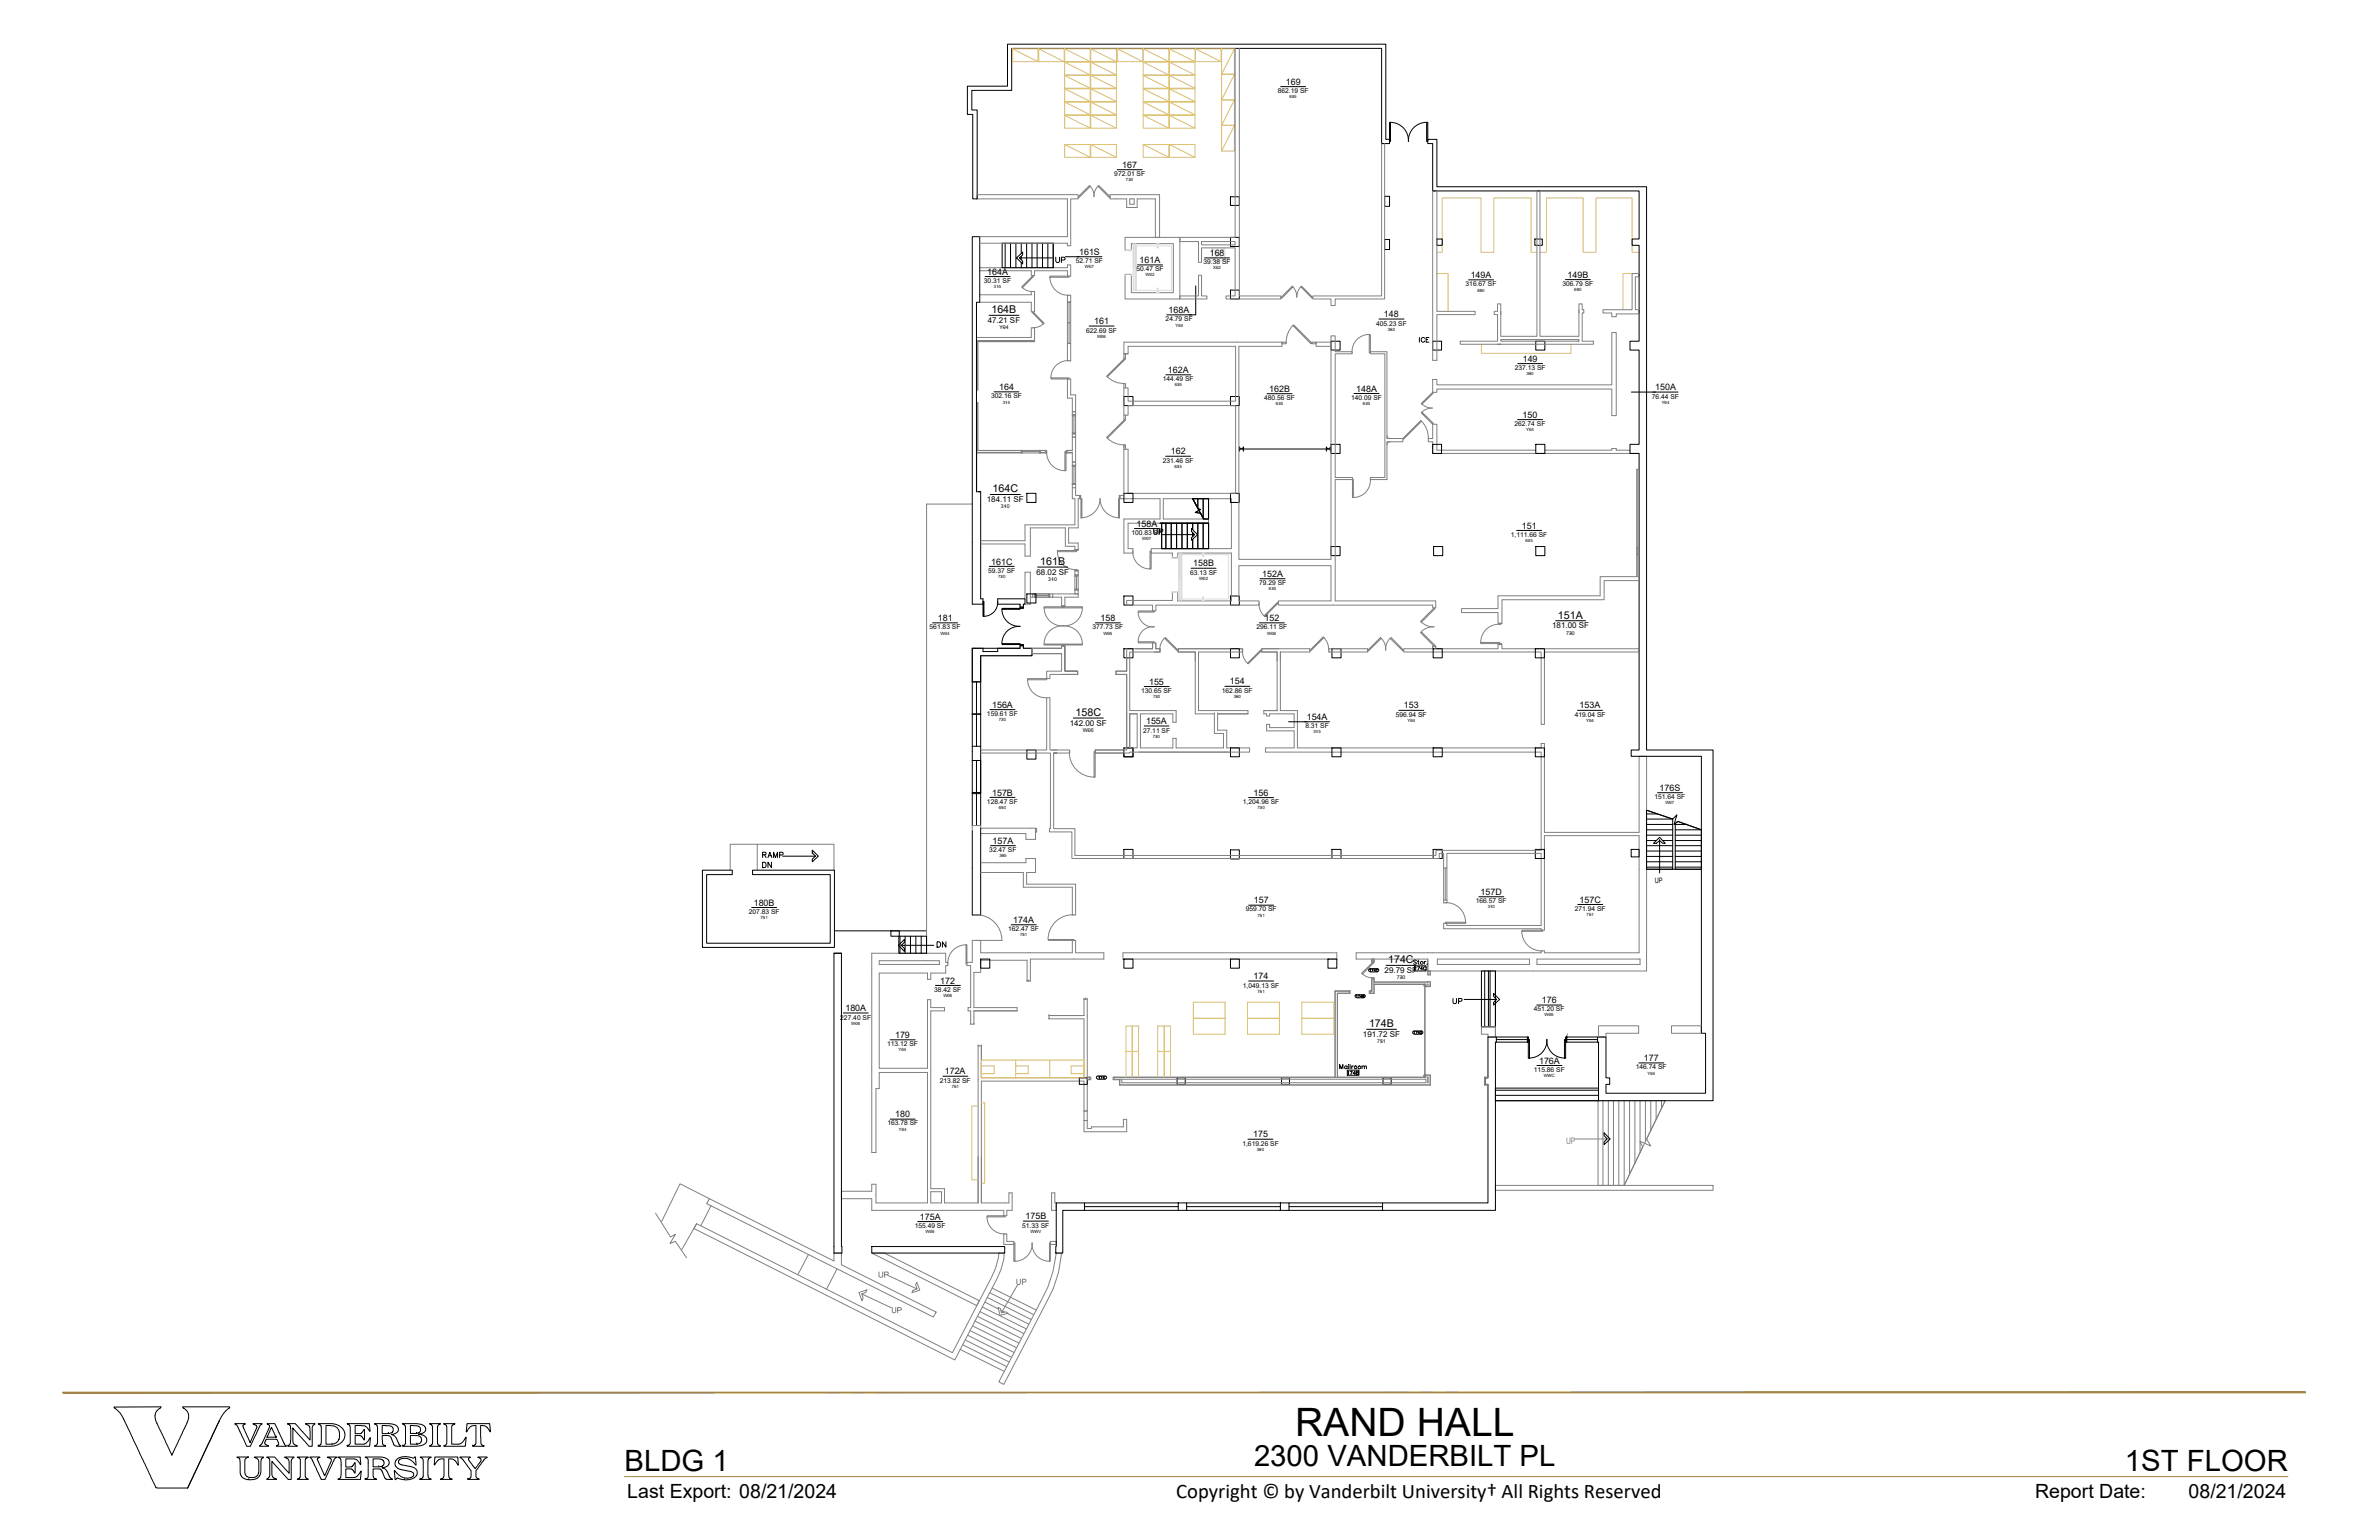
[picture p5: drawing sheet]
<svg xmlns="http://www.w3.org/2000/svg" width="432mm" height="279mm" viewBox="0 0 432 279" stroke-linecap="round" stroke-linejoin="round" font-family="sans-serif">
<defs><g id="words">
<text font-size="7.1" x="235.1" y="260.4">RAND HALL</text>
<g font-size="5.3">
<text x="113.4" y="267">BLDG 1</text>
<text x="227.6" y="266">2300 VANDERBILT PL</text>
<text x="385.7" y="266.9">1ST FLOOR</text>
</g>
<g font-size="4" fill="#808080">
<text x="190.9" y="49">UP</text>
<text x="161.2" y="239.5">UP</text>
<text x="183.8" y="234.2">UP</text>
</g>
<g font-size="4">
<text x="137.6" y="158.8">DN</text>
<text x="169.3" y="173.2">DN</text>
<text x="262.8" y="183.4">UP</text>
</g>
<text font-size="3.8" x="213.5" y="271.7">Copyright © by Vanderbilt University† All Rights Reserved</text>
<g font-size="3.5">
<text x="256.8" y="63.1">ICE</text>
<text x="208.5" y="98.1">UP</text>
<text x="113.9" y="271.8">Last Export: 08/21/2024</text>
<text x="369.4" y="271.8">Report Date:</text>
<text x="397.2" y="271.8">08/21/2024</text>
</g>
<text font-size="3.5" fill="#808080" x="158.8" y="232.8">UP</text>
<g font-size="1.9">
<text x="179.9" y="56.8">164B</text>
<text x="180.2" y="89.3">164C</text>
<text x="188.8" y="102.5">161B</text>
<text x="282.8" y="112.2">151A</text>
<text x="195.2" y="129.9">158C</text>
<text x="252" y="174.8">174C</text>
<text x="248.5" y="186.4">174B</text>
</g>
<g font-size="1.6">
<text x="233.4" y="15.4">169</text>
<text x="203.7" y="30.5">167</text>
<text x="195.9" y="46.2">161S</text>
<text x="206.8" y="47.7">161A</text>
<text x="219.6" y="46.5">168</text>
<text x="179.2" y="49.8">164A</text>
<text x="266.9" y="50.4">149A</text>
<text x="284.5" y="50.4">149B</text>
<text x="198.6" y="58.8">161</text>
<text x="212.1" y="56.8">168A</text>
<text x="251.2" y="57.5">148</text>
<text x="276.4" y="65.6">149</text>
<text x="181.3" y="70.8">164</text>
<text x="212" y="67.7">162A</text>
<text x="230.4" y="71.1">162B</text>
<text x="246.2" y="71">148A</text>
<text x="300.4" y="70.8">150A</text>
<text x="276.3" y="75.8">150</text>
<text x="212.5" y="82.4">162</text>
<text x="206.3" y="95.6">158A</text>
<text x="276.2" y="95.9">151</text>
<text x="179.9" y="102.4">161C</text>
<text x="216.6" y="102.8">158B</text>
<text x="229.1" y="104.7">152A</text>
<text x="170.2" y="112.7">181</text>
<text x="199.8" y="112.7">158</text>
<text x="229.5" y="112.7">152</text>
<text x="208.6" y="124.2">155</text>
<text x="223.2" y="124.2">154</text>
<text x="180.1" y="128.4">156A</text>
<text x="208" y="131.4">155A</text>
<text x="237.2" y="130.6">154A</text>
<text x="254.8" y="128.5">153</text>
<text x="286.7" y="128.5">153A</text>
<text x="301.2" y="143.5">176S</text>
<text x="180.1" y="144.3">157B</text>
<text x="227.5" y="144.4">156</text>
<text x="180.2" y="153.1">157A</text>
<text x="136.8" y="164.3">180B</text>
<text x="183.9" y="167.4">174A</text>
<text x="227.6" y="163.9">157</text>
<text x="268.7" y="162.4">157D</text>
<text x="286.7" y="163.8">157C</text>
<text x="170.7" y="178.5">172</text>
<text x="227.5" y="177.6">174</text>
<text x="153.4" y="183.4">180A</text>
<text x="279.9" y="182">176</text>
<text x="162.5" y="188.3">179</text>
<text x="171.5" y="194.9">172A</text>
<text x="279.3" y="193">176A</text>
<text x="298.4" y="192.5">177</text>
<text x="162.5" y="202.7">180</text>
<text x="227.4" y="206.3">175</text>
<text x="166.9" y="221.3">175A</text>
<text x="186.1" y="221.2">175B</text>
</g>
<text font-size="1.6" fill="#808080" x="284.3" y="207.5">UP</text>
<g font-size="1.5">
<text x="179.3" y="58.6">47.21 SF</text>
<text x="179.1" y="91.1">184.11 SF</text>
<text x="188.1" y="104.3">68.02 SF</text>
<text x="281.7" y="114">181.00 SF</text>
<text x="194.2" y="131.7">142.00 SF</text>
<text x="251.3" y="176.6">29.79 SF</text>
<text x="247.4" y="188.2">191.72 SF</text>
</g>
<text font-size="1.3" x="300.4" y="160.3">UP</text>
<g font-size="1.2">
<text x="231.9" y="16.9">862.19 SF</text>
<text x="202.3" y="31.9">972.01 SF</text>
<text x="195.3" y="47.7">52.71 SF</text>
<text x="218.4" y="47.9">39.38 SF</text>
<text x="178.6" y="51.4">30.31 SF</text>
<text x="206.3" y="49.2">50.47 SF</text>
<text x="266" y="52">316.67 SF</text>
<text x="283.6" y="51.9">306.79 SF</text>
<text x="211.6" y="58.3">24.79 SF</text>
<text x="249.8" y="59.1">405.23 SF</text>
<text x="197.1" y="60.3">622.69 SF</text>
<text x="211.1" y="69.2">144.49 SF</text>
<text x="274.9" y="67.2">237.13 SF</text>
<text x="179.9" y="72.3">302.16 SF</text>
<text x="229.4" y="72.6">480.56 SF</text>
<text x="245.2" y="72.6">140.09 SF</text>
<text x="274.9" y="77.3">262.74 SF</text>
<text x="299.8" y="72.3">76.44 SF</text>
<text x="211.1" y="83.9">231.46 SF</text>
<text x="205.3" y="97.1">100.83 SF</text>
<text x="274.2" y="97.4">1,111.66 SF</text>
<text x="179.4" y="103.9">59.37 SF</text>
<text x="216" y="104.3">63.13 SF</text>
<text x="228.5" y="106.1">79.29 SF</text>
<text x="168.7" y="114.2">561.83 SF</text>
<text x="198.3" y="114.2">377.73 SF</text>
<text x="228" y="114.2">296.11 SF</text>
<text x="207.1" y="125.7">130.65 SF</text>
<text x="221.8" y="125.7">162.86 SF</text>
<text x="179.1" y="129.9">159.61 SF</text>
<text x="253.4" y="130.1">596.94 SF</text>
<text x="285.8" y="130.1">419.04 SF</text>
<text x="207.5" y="132.9">27.11 SF</text>
<text x="236.9" y="132.1">8.31 SF</text>
<text x="179.1" y="145.9">128.47 SF</text>
<text x="225.6" y="145.9">1,204.96 SF</text>
<text x="300.3" y="145">151.64 SF</text>
<text x="179.6" y="154.6">32.47 SF</text>
<text x="135.9" y="165.8">207.83 SF</text>
<text x="226.1" y="165.4">959.70 SF</text>
<text x="267.9" y="163.9">166.57 SF</text>
<text x="285.8" y="165.3">271.94 SF</text>
<text x="183" y="168.9">162.47 SF</text>
<text x="169.6" y="180">38.42 SF</text>
<text x="225.6" y="179.2">1,049.13 SF</text>
<text x="152.5" y="185">227.40 SF</text>
<text x="278.4" y="183.5">451.20 SF</text>
<text x="161" y="189.8">113.12 SF</text>
<text x="170.6" y="196.4">213.82 SF</text>
<text x="278.4" y="194.5">115.86 SF</text>
<text x="296.9" y="194">146.74 SF</text>
<text x="161.1" y="204.2">163.78 SF</text>
<text x="225.5" y="207.8">1,619.26 SF</text>
<text x="166" y="222.8">155.49 SF</text>
<text x="185.5" y="222.7">51.33 SF</text>
</g>
<g font-size=".9">
<text x="181.4" y="59.7">Y04</text>
<text x="182.1" y="59.7">-</text>
<text x="181.7" y="92.2">310</text>
<text x="182.3" y="92.2">-</text>
<text x="190.3" y="105.4">310</text>
<text x="190.9" y="105.4">-</text>
<text x="284.3" y="115.1">730</text>
<text x="284.9" y="115.1">-</text>
<text x="196.5" y="132.8">W06</text>
<text x="197.4" y="132.8">-</text>
<text x="253.5" y="177.7">730</text>
<text x="254.2" y="177.7">-</text>
<text x="250" y="189.3">751</text>
<text x="250.6" y="189.3">-</text>
</g>
<g font-size=".8">
<text x="234" y="17.8">635</text>
<text x="234.6" y="17.8">-</text>
<text x="204.4" y="32.9">730</text>
<text x="204.9" y="32.9">-</text>
<text x="180.4" y="52.3">315</text>
<text x="181" y="52.3">-</text>
<text x="196.9" y="48.7">W07</text>
<text x="197.6" y="48.7">-</text>
<text x="207.9" y="50.1">W02</text>
<text x="208.6" y="50.1">-</text>
<text x="220.2" y="48.9">X02</text>
<text x="220.8" y="48.9">-</text>
<text x="268.2" y="52.9">690</text>
<text x="268.7" y="52.9">-</text>
<text x="285.7" y="52.8">690</text>
<text x="286.2" y="52.8">-</text>
<text x="213.3" y="59.2">Y04</text>
<text x="213.9" y="59.2">-</text>
<text x="199.1" y="61.3">W06</text>
<text x="199.8" y="61.3">-</text>
<text x="251.9" y="60">360</text>
<text x="252.4" y="60">-</text>
<text x="213.2" y="70.1">635</text>
<text x="213.7" y="70.1">-</text>
<text x="277.1" y="68.1">360</text>
<text x="277.6" y="68.1">-</text>
<text x="182" y="73.2">315</text>
<text x="182.6" y="73.2">-</text>
<text x="231.6" y="73.5">635</text>
<text x="232.1" y="73.5">-</text>
<text x="247.4" y="73.5">635</text>
<text x="247.9" y="73.5">-</text>
<text x="301.6" y="73.2">Y04</text>
<text x="302.2" y="73.2">-</text>
<text x="277" y="78.2">Y04</text>
<text x="277.6" y="78.2">-</text>
<text x="213.2" y="84.9">635</text>
<text x="213.7" y="84.9">-</text>
<text x="207.3" y="98">W07</text>
<text x="208" y="98">-</text>
<text x="276.9" y="98.4">635</text>
<text x="277.4" y="98.4">-</text>
<text x="181.2" y="104.8">730</text>
<text x="181.7" y="104.8">-</text>
<text x="217.7" y="105.2">W02</text>
<text x="218.3" y="105.2">-</text>
<text x="230.3" y="107.1">635</text>
<text x="230.9" y="107.1">-</text>
<text x="170.7" y="115.1">W04</text>
<text x="171.4" y="115.1">-</text>
<text x="200.3" y="115.1">W06</text>
<text x="201" y="115.1">-</text>
<text x="230" y="115.1">W06</text>
<text x="230.7" y="115.1">-</text>
<text x="181.3" y="130.9">730</text>
<text x="181.8" y="130.9">-</text>
<text x="209.3" y="126.6">730</text>
<text x="209.8" y="126.6">-</text>
<text x="223.9" y="126.6">360</text>
<text x="224.4" y="126.6">-</text>
<text x="255.5" y="131">Y04</text>
<text x="256" y="131">-</text>
<text x="287.9" y="131">Y04</text>
<text x="288.5" y="131">-</text>
<text x="209.2" y="133.8">730</text>
<text x="209.8" y="133.8">-</text>
<text x="238.4" y="133.1">315</text>
<text x="238.9" y="133.1">-</text>
<text x="181.3" y="146.8">650</text>
<text x="181.8" y="146.8">-</text>
<text x="228.2" y="146.8">730</text>
<text x="228.8" y="146.8">-</text>
<text x="302.3" y="145.9">W07</text>
<text x="303" y="145.9">-</text>
<text x="181.4" y="155.5">365</text>
<text x="181.9" y="155.5">-</text>
<text x="138" y="166.7">751</text>
<text x="138.6" y="166.7">-</text>
<text x="228.2" y="166.3">751</text>
<text x="228.8" y="166.3">-</text>
<text x="270" y="164.8">310</text>
<text x="270.5" y="164.8">-</text>
<text x="288" y="166.2">751</text>
<text x="288.5" y="166.2">-</text>
<text x="185.2" y="169.9">751</text>
<text x="185.7" y="169.9">-</text>
<text x="154.5" y="185.9">W06</text>
<text x="155.2" y="185.9">-</text>
<text x="171.2" y="180.9">W06</text>
<text x="171.9" y="180.9">-</text>
<text x="228.2" y="180.1">751</text>
<text x="228.8" y="180.1">-</text>
<text x="280.4" y="184.4">W06</text>
<text x="281.1" y="184.4">-</text>
<text x="163.1" y="190.7">Y04</text>
<text x="163.7" y="190.7">-</text>
<text x="172.7" y="197.3">751</text>
<text x="173.3" y="197.3">-</text>
<text x="280.2" y="195.4">WWC</text>
<text x="281.1" y="195.4">-</text>
<text x="299" y="195">Y04</text>
<text x="299.6" y="195">-</text>
<text x="163.1" y="205.1">Y04</text>
<text x="163.7" y="205.1">-</text>
<text x="228.1" y="208.8">360</text>
<text x="228.7" y="208.8">-</text>
<text x="168" y="223.7">W06</text>
<text x="168.7" y="223.7">-</text>
<text x="187" y="223.7">WWV</text>
<text x="187.9" y="223.7">-</text>
</g>
</g></defs>
<!-- layer: A-WALL-EXTR -->
<g fill="#000" stroke="#000" stroke-width=".18">
<path d="M277.4 188.1v1h-.2zM277.2 188.1v1l.2-1z"/>
<path d="M284.4 188.1v1h-.2zM284.2 188.1v1l.2-1z"/>
</g>
<g fill="none" stroke="#000" stroke-width=".18">
<path d="M182.9 8h68.6v17.3h.7v.7h-1.4v-17.2h-67.2v7.6h-7.2v3.6h1v16.1h-.8v-15.3h-1v-5.2h7.3zM252.2 22.2h.2v3.5h-.2zM252.4 22.2a3.3 3.3 0 0 1 3.2 3.5 3.3 3.3 0 0 1 3.3-3.5M258.9 22.2h.3v3.5h-.3zM259.2 25.3h1.6v8.6h38.1v102.2h12v63.6h-20.8v-10.6h-.1v-1h1.5v7.5h.7v1.1h-.7v1.6h18.1v-10.8h-.8v-50.3h-12.7v-1.1h1.4v-53.8h-1.6v-1.7h1.6v-17.1h-1.6v-1.6h1.6v-17.4h-1.3v-1.1h1.3v-8.8h-37.5v-8.6h-.8zM176.5 42.9h1.3v11.9h-.6v34.4h.8v19.4h.4v1h-1.9zM176.5 119.7v4h1.5v-4M178.4 117.6v.6h2.7v-.6h4.1v-.4h.5v.4h1.6v1.4h-9.3v30.8M178.4 109.1h.2v2.7h-.2zM181.1 109.1a2.52 2.52 0 0 1-2.5 2.7M181.1 108.6h4.9v1h-.3v.6h-.5v-.6h-4.1zM181.8 110.5a3.1 3.1 0 0 0 3.3 3.1 3.1 3.1 0 0 0-3.3 3.1"/>
<path d="M181.9 110.4h3.3v.1h-3.3zM181.9 116.8h3.3v.1h-3.3zM185.2 116.9h.5v.3h-.5zM185.2 110.2h.5v.2h-.5zM185.2 117.6h-8.7v32.2M176.5 135.4h1.5M176.5 129.6h1.5M176.5 129.5h1.5M176.5 123.7h1.5M176.5 138h1.5M177.2 123.7v5.8M177.2 129.6v5.8"/>
<path d="M177.2 138v5.8M127.5 157.9h5.4v.8h-4.6v12.4h22.4v-12.4h-14.1v-.8h14.9v14h-24zM176.5 144h1.5M176.5 143.8h1.5M177.2 144v5.8M178 150.3v15.7h-1.5v-15.2M151.4 172.9h1.3l.1 54.4h-1.4zM151.5 168.9h16.7M161.7 168.9h1.5v1h-1.5zM270.1 188.1h1.5v1h-.2v30.5h-20.5v-1.4h19.2v-21.5h-.5v-1.1h.5zM271.6 189.1h5.6M271.6 188.6h5.6"/>
<path d="M271.6 188.1h5.6M277.4 188.6h.2v3.4h-.2zM280.7 188.6a3.2 3.2 0 0 0 3.2 3.4M280.8 188.6a3.2 3.2 0 0 1-3.2 3.4M284 188.6h.2v3.4h-.2zM284.4 189.1h5.6M284.4 188.6h5.6M284.4 188.1h5.6M191.7 218.2h5.1v1.4h-3.9v7.7h-1.3zM196.8 219.6h17.1M196.8 218.9h17.1M196.8 218.2h17.1"/>
<path d="M213.9 218.2h1.5v1.4h-1.5zM215.4 219.6h17M215.4 218.9h17M215.4 218.2h17M232.4 218.2h1.6v1.4h-1.6zM234 219.6h16.9M234 218.9h16.9M234 218.2h16.9M158.2 226.2h24.2v1.1h-24.2z"/>
</g>
<!-- layer: A-FLOR-STRS -->
<g fill="none" stroke="#000" stroke-width=".18">
<path d="M181.9 44.1h9.3v4.5h-9.3zM182.4 44.1v4.5M183.4 44.1v4.5M184.4 44.1v4.5M184.5 46.8l1.1-1.1v.5l-.6 .6 .6 .6v.5zM185 46.8h6M185.4 44.1v1.9M185.4 46.5v.6M185.4 47.6v1M186.3 44.1v4.5M187.3 44.1v4.5M188.2 44.1v4.5"/>
<path d="M189.2 44.1v4.5M190.2 44.1v4.5M191.2 44.1v4.5M210.6 94.9h8.8v4.6M210.8 94.9h8.6v4.6h-8.6zM210.9 97h5.9M211.6 94.9v4.6M212.6 94.9v4.6M213.6 94.9v4.6M214.5 94.9v4.6M215.5 94.9v4.6M216.3 95.9l1.1 1.1-1.1 1v-.4l.5-.6-.5-.6z"/>
<path d="M216.5 90.5h2.9v3.7h-.9zM216.5 90.5l1 1.8 .4 .1-1 .6 1 .1 .6 1.1M216.5 94.9v1.2M216.5 96.6v.8M216.5 97.8v1.7M217.4 90.5v1.7M217.4 94.9v4.6M218.4 90.5v3.5M218.4 94.9v4.6M298.9 147l4.7 1.6v9.1h-4.7zM298.9 147l4.7 1.6 .8-.8-.5 1.8 .6-.6 4.3 1.6M298.9 150.6h4.7"/>
<path d="M298.9 151.5h4.7M298.9 152.5h1.7M298.9 153.4h4.7M298.9 154.4h4.7M298.9 155.4h4.7M298.9 156.4h4.7M298.9 157.3h4.7M298.9 149.6h4.7M298.9 148.6h4.7M298.9 147.7h1.9M298.9 157.7h9.9M301.2 152.5h.1"/>
<path d="M301.2 151.9l1 1.1h-.4l-.6-.5-.6 .5h-.5zM301.2 152.5v5.9M301.7 152.5h1.9M304.1 149.4l.4-.4 4.3 1.6v7.1h-4.7zM304.1 150.6h4.7M304.1 151.5h4.7M304.1 152.5h4.7M304.1 153.4h4.7M304.1 154.4h4.7M304.1 155.4h4.7M304.1 156.4h4.7M304.1 157.3h4.7"/>
<path d="M304.1 149.6h2M163.1 171.5l1.1-1.1v.6l-.6 .5 .6 .6v.5zM163.1 169.9h5.1v3h-5.1zM163.4 169.9v3M163.6 171.5h5.9M164.3 169.9v3M165.3 169.9v3M166.2 169.9v3M167.2 169.9v3M268.9 176.2h2.5v10.1h-2.5zM269.5 176.2v10.1M270.2 176.2v10.1"/>
<path d="M270.5 176.2v10.1M271.4 176.2v10.1M265.8 181.3h5.8M271.1 180.2l1.1 1.1-1.1 1v-.4l.5-.6-.5-.6zM271.4 197.4h18.7v2.3h-18.7zM271.4 199.7h18.7M271.4 198.7h18.7M271.4 197.8h18.7M291.2 205.5l1.1 1.1-1.1 1.1v-.5l.5-.6-.5-.5z"/>
</g>
<!-- layer: A-GRAPHICS -->
<g fill="none" stroke="#808080" stroke-width=".18">
<path d="M132.5 157.9v-4.7h18.9v4.7M137.4 153.2v4.7M290.1 199.7h12.1l-7.4 15.4h-4.7zM290.9 199.7v15.4M291.9 199.7v15.4M292.8 199.7v15.4M293.8 199.7v15.4M294.8 199.7v15.4M295.8 199.7v13.4M296.7 199.7v11.4M297.7 199.7v9.4M298.6 199.7v7.4"/>
<path d="M299.6 199.7v5.4M300.6 199.7v3.4M301.6 199.7v1.4M302.2 199.7l-3.3 6.9 .7 1.3-1.9-.8 .4 1-3.3 7M128.8 217.5l-5.4-2.7-3.3 6.8M128.8 217.5l22.6 11.3v-1.5h1.3v2.2l17.2 8.6-.5 .8-41.1-20.5zM129.1 218.8l-1.9 3.6M271.4 215.1h39.5v.9h-39.5zM285.8 206.6h5.9M119 220.1l2.7 4.3 .9-.4-1 1.6 1-.4 2 3M126.4 222l46.5 23.4 7-13.6 .8-1.7 .5-1.9 .1-.9h1l-.1 1.2-.5 1.8-.8 1.8-7.6 14.6-47.3-23.8zM126.4 222l-2.7 4.8"/>
<path d="M146.7 227.6l-1.9 3.7M151.9 230.2l-1.9 3.7M155.9 234.5l1.4-.5-.2 .5-.7 .3 .3 .7-.3 .5zM156.4 234.8l5.3 2.5M158.2 227.3h2.3l17.2 8.7-.4 .9zM161.1 231.4l5.3 2.5M166.4 232.6l.5 1.5-1.4 .4 .2-.4 .7-.2-.2-.8zM176.9 239.7l8 4M177.4 238.8l8 4M177.9 238l7.9 3.9M178.3 237.1l8 4M178.8 236.2l2.5 1.3"/>
<path d="M179.2 235.4l8 4M179.6 234.5l8 4M180.1 233.7l8 4M181.2 237.2l.4 .2 .2 .8 .8-.2 .4 .3-1.5 .3zM181.6 237.7l.8 .4M182.9 238.3l3.9 2M184.7 233.1l-2.9 5.1M191.7 227.3h1l-.6 3.5-.9 3-9 17.4-.9-.5 8.9-17.2 1-3zM174.3 244.8l8 4M174.7 244l8 4M175.2 243.1l8 4M175.6 242.2l8 4.1"/>
<path d="M176.1 241.4l8 4M176.5 240.6l8 3.9"/>
</g>
<!-- layer: A-ANNO-TEXT -->
<g fill="none" stroke="#000" stroke-width=".18">
<path d="M142.1 155.3h5.9M147.4 154.2l1.1 1.1-1.1 1.1v-.5l.6-.6-.6-.6zM248.6 175.9l.1-.1v.4M248.7 175.7a.28 .28 0 0 0-.3 .3 .28 .28 0 0 0 .3 .3M248.7 175.7h1.3M248.7 176.3h1.3M248.9 175.8h.3l-.2 .4M249.7 176.1h-.3l.2-.3v.4M250 175.7a.28 .28 0 0 1 .3 .3 .28 .28 0 0 1-.3 .3M250.1 176a.15 .15 0 0 0-.2-.2 .15 .15 0 0 0-.1 .2l.1 .2h.2M256.7 175.2h2.2v1h-2.2zM256.8 175.5l.1-.1v.6"/>
<path d="M257.1 174.3l-.2-.1-.3 .1 .5 .4-.1 .2h-.4M257.3 175.4h.4l-.3 .6M257.3 174.4h.2M257.4 174.2v.6l.2 .1M258.2 175.8h-.4l.3-.4v.6M258.5 174.4v.5M258.8 174.4l-.2 .1-.1 .2M258.8 175.5a.22 .22 0 0 0-.2-.1 .22 .22 0 0 0-.2 .2v.2a.22 .22 0 0 0 .2 .2 .22 .22 0 0 0 .2-.1M259 174.9h.1M199.3 195.8h1.3M199.4 195.4l.1-.1v.4M199.8 195.3h.3l-.3 .4"/>
<path d="M200.5 195.6h-.3l.2-.3v.4M200.6 195.2a.28 .28 0 0 1 .3 .3 .28 .28 0 0 1-.3 .3M200.6 195.2h-1.3a.28 .28 0 0 0-.3 .3 .28 .28 0 0 0 .3 .3M243.1 193.9v-.8l.3 .8 .3-.8v.8M244.5 193.5a.26 .26 0 0 0-.4 0 .26 .26 0 0 0 0 .4 .26 .26 0 0 0 .4-.1M244.5 193.4v.5M244.5 194.2h2.2v.9h-2.2zM244.6 194.5l.2-.1v.6M244.8 193.2h.1M244.8 193.4v.5M245.1 194.4h.3l-.2 .6M245.1 193.1v.8"/>
<path d="M245.3 193.4v.5M245.6 193.4l-.3 .2M246 194.7h-.4l.3-.3v.6M246.2 194.6h.3l.1-.1-.4-.1v.6l.4-.2-.2-.2M246.2 180.6l.1-.1v.5M246.2 180.4a.28 .28 0 0 0-.3 .3 .28 .28 0 0 0 .3 .3M246.2 180.5h1.4M246.2 181h1.4M246.5 180.5h.3l-.2 .5M247.2 193.5l.4-.1v.5M247.2 180.8h-.3l.2-.3v.5M247.2 193.4v.5"/>
<path d="M247.3 180.7h.3v-.1l-.3-.1v.5l.3-.1-.1-.2M247.5 180.4a.28 .28 0 0 1 .3 .3 .28 .28 0 0 1-.3 .3M247.6 193.5l.4-.1v.5M256.6 187.2l.1-.1v.5M256.7 187.6h1.3M256.9 187.1h.3l-.2 .5M257.7 187.4h-.3l.1-.3v.5M257.8 187.1l.2 .1-.1 .4h-.1zM258 187a.28 .28 0 0 1 .3 .3 .28 .28 0 0 1-.3 .3M258 187h-1.3a.28 .28 0 0 0-.3 .3 .28 .28 0 0 0 .3 .3"/>
<circle cx="258" cy="174.7" r=".27"/>
<circle cx="246" cy="193.6" r=".26"/>
<circle cx="246.7" cy="193.7" r=".27"/>
</g>
<!-- layer: A-WALL-INTR -->
<g fill="none" stroke="#808080" stroke-width=".18">
<path d="M224.2 8.8v34.3h-10v.7h3.3v3.8h.6v-2.6h6.1v8.7h-1.7v.5h10v-.5h-7.6v-44.9M201.5 35.3h9v7.8h-.8v-7h-3.3v1.5h-1.9v-1.5h-3zM205 36.1h.9v1h-.9zM250.8 26h.5v28.2h-9v1.2h-.7v-1.2h-3.3v-.5h12.5zM260 34.6h.8v21.9h6.9v.6h-6.9v8.3h-.8zM177.8 53.5h9.4v-.6h.6v3.7h-.6v-1.8h-9.4M177.8 42.9h15.9v-6.8h-16.3v-.8h18.3v.8h-1.4v8.5h-.6v-.5h-15.9M177.8 48.6h15.9M177.8 49.1h9.4v.9h.6v-.9h5.9M193.7 53.6h.6v11.9h-.6zM193.7 54.8h.6M194 58.5l.2 .1z"/>
<path d="M194 54.8l.2 .1zM194 54.9v3.6M194 58.6v3.6M204.2 43.1h10v11.1h-10v-4.4h1.1v3.3h7.7v-8.9h-7.7v1.2h-1.1zM217.5 49.9h.6v3.8h1v.5h-4.9v-.5h3.3zM218.1 43.8h6.1v.6h-6.1zM272.4 56.5v.6M286.6 56.2v.6M296.2 49.6h1.3v.6h-.7v6h.7v.8h-4.1v.5h-.8v-.7h-1.7v-.6h5.3zM177.2 61.2h10v-1.7h.6v2.5h-10.3v8.8M177.2 61.8h10.6M177.3 61.8v9"/>
<path d="M177.3 73v16.2M177.4 73v8.8h8M177.5 73v8.7h12.3v.5M187.8 61.9h-10.4v8.9M193.7 68.8h.6v2.8h.9v3.1h-.6v-2.5h-.9zM193.7 62.3h.6M194 62.2l.2 .1zM194.6 75.2h.6v.3h-.6zM194.6 78.5h.6v.2h-.6zM194.6 74.7h.6v.5h-.6zM194.6 78.7h.6v.6h-.6zM194.6 75.2v3.5"/>
<path d="M194.9 75.5v3M195.2 75.2v3.5M204 75.3v.8h.3v-.8M204 70.4v-.8h.3v.8M204 64.2h.3v.8h-.3zM204 64.2h.8M248.7 63.8h3v15.8h2.9v.6h-2.9v6.8h-3v-.4h2.7v-22.4h-2.7zM251.8 79.1v.4h.5M260 68.8h.8v1h31.8v-9.5h.8v15.1h-.8v-4.8h-31.8v.6h-.8zM271.8 62.5h.6h-7.4v-.6h6.8v-4.8h-.6v-.6h.6v-1.4h.6v5.9h6.6v-26.4h.5v26.4h7.1v-5.9h.6v1.1h.3v.6h-.3v5.1h2v.6h-16.8M272.4 61.6h14.2v.3h-14.2zM176.5 91.5h-8.3v77.4"/>
<path d="M177.3 82.2h12.5M177.3 82.1h8.1M185.4 81.7h.1v.5h-.1zM185.4 81.7v.5M185.5 81.9h3.1M188.6 81.7h.2v.5h-.2zM188.8 82.1h1M188.8 81.8h1M188.8 81.7v.5M189.8 81.7h.2v.5h-.2zM193.5 81.7h.2v.5h-.2zM193.7 81.8h.9v-2.5h.6v4.5h-.6v-1.7h-.9"/>
<path d="M194.6 84.4h.6v.2h-.6zM194.6 83.8h.6v.6h-.6zM194.6 87.9v2.6h.5v4.7h-9.1v2.9h-8M194.6 84.4v3.5M194.6 81.7h-.9v.5h.9M194.6 87.7h.6M194.6 87.9h.6M194.6 88.5h.6M194.9 84.6v3.1M195.1 99.7h.6v.2h-.6zM195.2 87.9v2h1M195.2 84.4v3.5"/>
<path d="M196 89.9h.2v.6h-.2zM196 89.9v.6h-.3v5.3h-1.7v2.7h1.7v1.2h-.6v-.6h-1.7v-3.3h-6.4v5.1h-1v-2.2h-8M203.1 89.9h.9v-8.4h.8v8h19.5v-15.9h-19.5v1.7h-.8v-4.9h.8v2.4h19.5v-10h-19.5v1.4h-.8v-2.1h28.7v.7h-7.8v38.7h16.7v-38.7h-2.7v-.7h2.7v-1.2h.7v2.9h3.1v.4h-3.1v22.4h3.2v.4h-3.2v22h18.3v1.3h-.6v-.5h-28v-.8h9.6v-6.4h-16.7v6.4h3.6v.8h-18.7v1h-.6v-1h-4.7v-.9h8.3v-1.5h1v1.6h9.7v-8.7h-9.7v.9h-1v-.9h-3.9v-.8h14.6v-9h-12.4v3.7h8.3v.7h-14.6v4.6h.8v.8h-1.6v-6.1h6.6v-3.7h-7.3M203.1 89.9h.2v.6h-.2zM204 81.5v-.8h.3v.8M204.3 80.7h-.3v.6M252.3 80.2h-.5v.5M278.8 81.7h-18v-4.7h-.8v2.6h-.8v.6h.8v2.1h37.5M280.4 81.7h12.2v-.3h.8v.3h2.5M297.2 85.1v19.5M297.5 99.5h-.4v1.1h.4M297.5 85.1h-.4v19.5"/>
<path d="M185.2 109.6v.8h.5v-.8M185.2 117.6v-.7h.5v.7h1.6M186 108.6v-4.8h1v5.8h-1M187 108.3h.4M187.3 118.6v.4h-9.3M187.4 107.8h.4v.5h-.4zM187.8 107.8h.2v.5h-.2zM187.8 108.3h2.7M187.8 107.8h2.7M188 108h2.3M190.3 107.8h.2v.5h-.2zM190.5 107.8h.6v.5h-.6z"/>
<path d="M191 107.8h4.7M192.7 109.9h.6v.2h-.6zM192.7 117h.6v.2h-.6zM192.7 118.6h-5.4h5.4v3.2h-2.7v1.3h.6v-.7h5h-2.9M192.7 117.2v.4h-5.4h5.4M192.7 117h.6M192.7 117.2h.6M193.3 117.2v4.6h2.3v.6v-.6h-2.3zM195.1 103.4h.6v.2h-.6zM195.1 104.3h.6v.2h-.6zM195.1 106.9h.6v.1h-.6zM195.1 103.6h.6v.7h-.6z"/>
<path d="M195.1 107h.6v.8h-.6zM195.1 104.3v2.7M195.4 104.5v2.4M195.7 104.3v2.7M195.7 107.8v.5h-2.4v1.6h-.6v-1.6h-1.7M209.8 117.7h.8v.6h-5.6v10.6h8.5v2.1h-.6v-1.5h-5.9v6.2h5.9v-1.7h.6v1.7h8.6v-2.6h-1.7v-3.6M209.8 117.7v-1.1h-.6v1.1h-4.7v4.1M209.8 117.7h.8v.6h-1.1M216.9 118.3v11.2h3.5M216.9 118.3h-3v-.6h11.6v.6h-8v10.6h9v.6h-5.5M217.2 117.7h-3.3v.6h3M231.8 118.3h-2.8v-.6h8.7v.6h-5.3v10.6"/>
<path d="M231.8 118.3v10.6M232.1 117.7h-3.1v.6h2.8M241.2 117.7h7v.6h-7zM248.2 117.7v.6M254.8 117.7h5.2v-.5h.6v.5h11.3v-.8h.7v.8h24.9v.6h-17.2v13.1h-.6v-13.1h-24.9zM260 117.7v-.5h.6v.5M297.5 104.6h-7.1v3.5h-18.5v2.3h-6.6v.7h6.6v2h.7v-4.3h18.6v-3.5h6.3M297.5 117.7v.6M178 136.1h12v-9.5h.6v9.5h3.6v.5h-3h.6M178 136.6h12.7v13.7h-.2v.6h4v4.9h66.7v-1h.8v2.7h.6v-2.7h17.1v13.1h-17.1v-.4h-.6v1h17.7v.3h.6v-17.2h17.2v21.3h-17.2v-.4h-.6v.4h-33.5v1.1h13v2.9h.4v-.7M191 136.1h.8M204 136.1h-5.2v.5h5.2"/>
<path d="M204.5 121.8h-1.9v.6h1.9M204.5 122.4v6.8M205 129.5h1.4v6.2h-1.4v-6.2v6.2M206.7 136.5h16.6M220.4 129.5h.1M221 129.5h.1M221 129.5v3h1.7v3.2h4.1v.8h-21.8v.1h-6.2v-.5h5.7v-6.9v6.5M231.8 128.9h.1M231.8 128.9h-2.4v.6h.5v.4h.5v-.4h4.5v2.5h-4.5v-.6h-.5v1.2h5v3.1h-5.2v.8h50v17.8h-19.1v.9h-65.5v-4.9h-3.9v-13.7M232.4 128.9h.1M232.4 128.9h3.1v6.8h44.2v-.8h.6v16.1h17.2v-13.8h1.4v39h-39.7M176.5 150.8v-1h1.5v.5h9.9v2h-1.7v-1.1h-8.2"/>
<path d="M178 156.5h8.2v-.7h1.7v2.5h-1.6v2.1h8.9v5.6h-.6v-5h-8.9v-2.7h-7.7M187.9 150.3h.3v.6h-.3M262 157.5v6.3h.6v-6.3M262.3 157.5v5.8M168.2 172.9h-10v36.2h.8v-11.6h.6v-2.9h8.7v23.6h-9.3v-3.3h-.8v1.2h-5.5v1.4h5.5v2.1h24v1h.5v-1h1v-3.2h-.6v1.8h-5v-22.1h18.7v9.2h7.7v-2.2h-.6v1.3h-5.8v.3h-.8v-23.4M168.2 174.3h-8.6v.7h10.9v-.7M172 174.6v.6h-.4v1.3h-2.7v1.2h-.6v-1.2h-8.7v17.3h8.7v-12.4h.6v1.4h2.5v.6h-2.5v32.3h2.5v2.5h6.1v-28.4M186.4 178h.1M186.4 178v-3.8h-8.4v2.2h-1.2v6.4h7.8v.6h-7.8v2.4M186.4 178h.6M186.7 178h.1M187 178h.1"/>
<path d="M187 178v-4h13.3v-1.1h-5.1v-2.3h-.6v2.3h-16.6v-2.3h-1.5v4h-1v.6h.7v7.6h-.5v.6h.5v2.4M203.8 172.9h38.8v1.1h-38.8zM244.9 179.8h-2.6v15.7M244.9 179.8v.4M248.7 179.8v.4M248.9 177.4h.5v.8l10.2-.1v.9h-.9v-.4h-9.3v1.6h-.9v-.4h.4zM248.9 174v.6h.5v-.6M248.9 177.6h.5M248.9 174.3h.5M249 174v.3M249 177.6v2.2h-.3M249.4 174v.3"/>
<path d="M249.4 177.6v2.6h-.7M258.5 178.7h.1M258.5 178.8h.1M258.5 178.7h.2M258.5 178.7l.1 .3M258.5 178.8h.2M258.6 178.8h.1M258.6 179h.1M258.6 178.7v.3M258.6 178.9h.1M258.6 178.9v.1M258.7 178.9h.1"/>
<path d="M258.7 179h.1M258.7 178.9v.1M258.7 178.8h.1M259.2 178.5v.1M259.2 178.5h.1M259.2 176.2v.7M259.2 178.1l-9.8 .1M259.6 176.2v.7M259.6 178.1v.8h-.8v-.4h-9.4M260.9 174h16.7v1h-16.7zM262 163.3h.6M279 174h18.7v1h-18.7z"/>
<path d="M176.2 185.8h.1M176.2 185.8h.6M176.8 185.8h.1M177.5 189.8h.1M177.5 189.8h.6M178.1 189.8h.1M190.4 184.8h.1M190.4 184.2h.1M190.4 184.8h6.4v10.8h-18.7v-5.8M190.4 184.2v.6M196.8 181.3h.1M196.8 181.3v2.9h-6.4"/>
<path d="M196.8 181.3h.5M197 181.2h.1M197 181.2v.1M197.3 181.3h.1M197.3 195.5h.5M197.3 195.8h.5M197.3 195.4h.7v.5h-.7M197.8 195.4v.5M202.2 195.8h56.6v.6h-55.2v-.6M202.2 195.5h56.6v-.4h.8v1.7M202.2 195.4v.5M203.3 195.8v1"/>
<path d="M244.9 180.2h-2.2v15.3M258.5 195.3h.1M258.5 195.2h.1M258.5 195.3h.2M258.5 195.2h.2M258.6 195.2h.1M258.6 195.1h.1M258.6 195.1v-.1l-.1 .3M258.6 195.1v.2M258.7 195.1h.1M258.7 195.2h.1M258.7 195v.4h-15.9v-15.2h2.3v-.4h-2.8v15.6h-40.3v.5h1.2v1h56.4v-1.9h-.9v.2"/>
<path d="M259.2 195.4v1zM268.9 186.3h2.5v1.8h-1.3v-.5h-1.2zM269.4 195.4h.7v.2h-.5v1.1h.5v.2h-.7zM270.1 195.5h-.6v1.3M290.1 186.1h7.3v1.4h-5.9v.6h-1.4zM303.4 186.1h5.4v1.4h-5.4zM168.9 216.2h2v2h-2zM190.9 216.4h.6v1.8h.2v1.4h-.8zM196.8 201.6h.5M196.8 203.3h.5M182.2 223.9h.5v1.3h1.3v.6h-1.8zM190.7 225.2h1v.6h-1z"/>
</g>
<!-- layer: A-FLOR-CASE -->
<g fill="none" stroke="#ddc16e" stroke-width=".18">
<path d="M183.8 8.9h4.6v2.3h-4.6zM183.8 8.9l4.6 2.3M188.5 8.9h4.7v2.3h-4.7zM188.5 8.9l4.7 2.3M193.2 8.9h4.7v2.3h-4.7zM193.2 11.3h4.7v2.3h-4.7zM193.2 13.7h4.7v2.3h-4.7zM193.2 16.1h4.7v2.3h-4.7zM193.2 18.5h4.7v2.3h-4.7zM193.2 8.9l4.7 2.3M193.2 11.3l4.7 2.3M193.2 13.7l4.7 2.3"/>
<path d="M193.2 16.1l4.7 2.3M193.2 18.5l4.7 2.3M198 8.9h4.6v2.3h-4.6zM198 11.3h4.6v2.3h-4.6zM198 13.7h4.6v2.3h-4.6zM198 16.1h4.6v2.3h-4.6zM198 18.5h4.6v2.3h-4.6zM198 8.9l4.6 2.3M198 11.3l4.6 2.3M198 13.7l4.6 2.3M198 16.1l4.6 2.3M198 18.5l4.6 2.3"/>
<path d="M202.8 8.9h4.6v2.3h-4.6zM202.8 8.9l4.6 2.3M207.5 8.9h4.7v2.3h-4.7zM207.5 11.3h4.7v2.3h-4.7zM207.5 13.7h4.7v2.3h-4.7zM207.5 16.1h4.7v2.3h-4.7zM207.5 18.5h4.7v2.3h-4.7zM207.5 11.3l4.7 2.3M207.5 8.9l4.7 2.3M207.5 13.7l4.7 2.3M207.5 16.1l4.7 2.3M207.5 18.5l4.7 2.3"/>
<path d="M212.2 8.9h4.7v2.3h-4.7zM212.2 11.3h4.7v2.3h-4.7zM212.2 13.7h4.7v2.3h-4.7zM212.2 16.1h4.7v2.3h-4.7zM212.2 18.5h4.7v2.3h-4.7zM212.2 8.9l4.7 2.3M212.2 11.3l4.7 2.3M212.2 13.7l4.7 2.3M212.2 16.1l4.7 2.3M212.2 18.5l4.7 2.3M217 8.9h4.6v2.3h-4.6zM217 8.9l4.6 2.3"/>
<path d="M221.7 8.9h2.4v4.6h-2.4zM221.7 13.5h2.4v4.6h-2.4zM221.7 18.1h2.4v4.6h-2.4zM224.1 8.9l-2.4 4.6M224.1 13.5l-2.4 4.6M224.1 18.1l-2.4 4.6M193.2 20.9h4.7v2.4h-4.7zM193.2 26.2h4.7v2.3h-4.7zM193.2 26.2l4.7 2.3M193.2 20.9l4.7 2.4M198 20.9h4.6v2.4h-4.6zM198 26.2h4.6v2.3h-4.6z"/>
<path d="M198 26.2l4.6 2.3M198 20.9l4.6 2.4M207.5 20.9h4.7v2.4h-4.7zM207.5 26.2h4.7v2.3h-4.7zM207.5 26.2l4.7 2.3M207.5 20.9l4.7 2.4M212.2 20.9h4.7v2.4h-4.7zM212.2 26.2h4.7v2.3h-4.7zM212.2 26.2l4.7 2.3M212.2 20.9l4.7 2.4M221.7 22.7h2.4v4.7h-2.4zM224.1 22.7l-2.4 4.7"/>
<path d="M260.9 49.6h1.9v6.8M260.9 45.8h.9v-9.9h7v9.9h2.3v-9.9h6.8v9.9h1.1M279.5 45.8h1.2v-9.9h6.6v9.9h2.4v-9.9h6.5v9.9h1.3M296.2 49.6h-1.6v6.6M268.9 62.5v1.6h16.2v-1.6M178.1 192.3h18.7v3.3h-18.7zM178.1 193.4h2.4v1.4h-2.4M184.3 192.3v3.3M184.3 193.4h2.3v1.4h-2.3M190.5 192.3v3.3M196.8 193.4h-2.4v1.4h2.4M204.4 190.8h2.3"/>
<path d="M204.4 195.4v-9.2h2.3v9.2M205.5 186.2v9.2M210.1 190.8h2.4M210.1 195.4v-9.2h2.4v9.2M211.3 186.2v9.2M216.6 181.8h5.8v5.8h-5.8zM216.6 184.8h5.8M226.4 181.8h5.8v5.8h-5.8zM226.4 184.8h5.8M236.3 181.8h5.8v5.8h-5.8zM236.3 184.8h5.8M177.5 200.7h-1.1v13.4h1.1"/>
<path d="M178.1 200.1h.6v14.5h-.6"/>
</g>
<!-- layer: A-DOOR -->
<g fill="none" stroke="#808080" stroke-width=".18">
<path d="M195.7 35.7l2-2 .2 .1-2.1 2.1zM197.9 33.8a2.49 2.49 0 0 1 .7 1.9 2.43 2.43 0 0 1 .7-1.9M199.3 33.8l.2-.1 2 2-.1 .2zM185.4 52l2.1-2 .1 .1-2 2.1zM185.6 52.2a2.43 2.43 0 0 0 1.9 .7M187.4 56.7l.1-.1 2 2-.1 .2zM189.3 58.7a2.43 2.43 0 0 1-1.8 .7M190.6 50.3a3.3 3.3 0 0 0 3.4 3.3M232.5 54l2.1-2.1 .1 .1-2.1 2.1zM234.6 52a2.43 2.43 0 0 1 .8 1.9M234.7 59.1a4.2 4.2 0 0 0-1.2 3.1M234.7 59.1l.1-.2 3.3 3.3-.2 .2z"/>
<path d="M236.1 52a2.43 2.43 0 0 0-.7 1.9M236.1 52l.1-.1 2.1 2.1-.1 .1zM190.8 68.6h3.2v.2h-3.2zM194 65.4a3.1 3.1 0 0 0-3.3 3.1M200.9 79.3l3.3-3.2 .1 .1-3.3 3.3zM200.9 68.3l3.3-3.3 .1 .1-3.3 3.3zM201 79.5a4.2 4.2 0 0 0 3.1 1.2M201 68.3a4.2 4.2 0 0 0 3.1 1.3M232.7 62.1h.8v.3h-.8zM238.1 62.1h.8v.3h-.8zM248.5 60.7a3.1 3.1 0 0 0-3.1 3.3M248.5 60.7h.2v3.3h-.2z"/>
<path d="M254.6 79.6l3.3-3.3 .1 .1-3.3 3.3zM258 74.9l.1-.1 2.1 2-.2 .2zM258 73.2l2-2 .2 .1-2.1 2zM258 76.4a4.2 4.2 0 0 1 1.2 3.2M258.1 73.3a2.43 2.43 0 0 0 1.9 .7M260 74.1a2.43 2.43 0 0 0-1.9 .7M190 81.9a3.3 3.3 0 0 0 3.3 3.5M191.9 99.9h3.5v.2h-3.5zM193.3 81.9h.2v3.5h-.2zM196.2 94a3.5 3.5 0 0 0 3.5-3.5 3.5 3.5 0 0 0 3.5 3.5M196.2 90.5h.2v3.5h-.2zM203 90.5h.2v3.5h-.2z"/>
<path d="M205.6 99.9a3.1 3.1 0 0 0 3.1 3.3M208.7 100h.2v3.2h-.2zM245.5 87h.1v3.3h-.1zM248.7 87a3.1 3.1 0 0 1-3.1 3.3M189.5 110.3a3.5 3.5 0 0 0 3.5 3.2 3.5 3.5 0 0 0 3.5-3.2M189.5 116.8a3.5 3.5 0 0 1 3.5-3.2 3.5 3.5 0 0 1 3.5 3.2M189.5 116.9h3.5v.1h-3.5zM189.5 110.1h3.5v.2h-3.5zM191.9 100.1a3.3 3.3 0 0 0 3.5 3.2M193 110.1h3.5v.2h-3.5zM193 116.9h3.5v.1h-3.5zM206.6 111a2.73 2.73 0 0 0 2.9 2.8"/>
<path d="M206.6 110.8h2.9v.3h-2.9zM206.6 116.4h2.9v.2h-2.9zM209.5 113.7a2.73 2.73 0 0 0-2.9 2.7M211.3 115.8a2.86 2.86 0 0 0-.8 2.2M211.5 115.7l2.4 2.3-.2 .1-2.3-2.3zM225.5 118a3 3 0 0 0 .9 2.3M228.5 109.4a3 3 0 0 0 .9 2.3M228.9 117.9l.1 .1-2.4 2.5-.2-.2zM231.9 109.3l.1 .1-2.4 2.5-.2-.2zM237.7 118l2.5-2.5 .1 .2-2.4 2.4zM240.3 115.7a3 3 0 0 1 .9 2.3M248.2 118l2.4-2.3 .1 .1-2.3 2.3z"/>
<path d="M250.7 115.8a2.86 2.86 0 0 1 .8 2.2M252.3 115.8a2.86 2.86 0 0 0-.8 2.2M252.3 115.8l.2-.1 2.3 2.3-.1 .1zM257.8 112.7l2.5-2.4 .2 .1-2.5 2.5zM257.8 114.8l.2-.1 2.5 2.4-.2 .1zM258 112.8a3 3 0 0 0 2.3 .9 3.1 3.1 0 0 0-2.3 .9M268.8 116.6h3.4v.2h-3.4zM272 116.8h.5v.1h-.5zM272 113.1h.5v.2h-.5zM272.2 113.3a3.3 3.3 0 0 0-3.4 3.2M186.5 123.1h3.5v.2h-3.5zM186.5 123.3a3.3 3.3 0 0 0 3.5 3.3"/>
<path d="M194.1 136.3a4.5 4.5 0 0 0 4.5 4.7M198.6 136.4h.2v4.6h-.2zM175.3 171.4a3.3 3.3 0 0 0-3.3 3.5M175.3 171.4h.2v3.5h-.2zM177.2 166a4.6 4.6 0 0 1 4.6 4.6M177.2 170.6h4.7M190.3 170.4h4.6v.2h-4.6zM194.9 166a4.5 4.5 0 0 0-4.7 4.4M247.1 176.6l2.1-2 .1 .1-2 2zM247.3 176.7a2.43 2.43 0 0 0 1.9 .7M258.6 178.9v16.2zM262.3 163.8a3.5 3.5 0 0 1 3.7 3.5"/>
<path d="M262.3 167.3h3.8v.2h-3.8zM276.2 168.9a3.6 3.6 0 0 0 3.8 3.6M276.3 168.8h3.7v.2h-3.7zM179.1 220.8a3.1 3.1 0 0 0 3.3 3.1M179.2 220.6h3.2v.2h-3.2zM184 225.5h.2v3.3h-.2zM187.3 225.5a3.2 3.2 0 0 0 3.2 3.3M187.3 225.5a3.2 3.2 0 0 1-3.1 3.3M190.5 225.5h.2v3.3h-.2z"/>
</g>
<!-- layer: A-COLS -->
<g fill="none" stroke="#000" stroke-width=".18">
<path d="M223.3 35.7h1.6v1.6h-1.6zM251.3 35.6h.9v1.8h-.9zM223.3 43.1h1.6v1.6h-1.6zM223.3 52.6h1.6v1.6h-1.6zM251.3 43.4h.9v1.9h-.9zM260.8 43.4h1v1.1h-1zM278.6 43.4h1.3v1.1h-1.3zM204 71.9h1.6v1.7h-1.6zM223.3 71.9h1.6v1.7h-1.6zM241.6 61.9h1.6v1.6h-1.6zM278.8 61.9h1.6v1.6h-1.6zM186.4 89.5h1.6v1.7h-1.6z"/>
<path d="M204 89.5h1.6v1.7h-1.6zM223.3 89.5h1.6v1.7h-1.6zM225 81.4l-.1-.3v.7l.1-.3M225 81.5h.1M225 81.4h.1M225 81.5h.6M225 81.4h.6M225.6 81.5h.1M225.6 81.4h.1M225.7 81.4v-.3v.7v-.3M225.7 81.5h15M240.8 81.4l-.1-.3v.7l.1-.3"/>
<path d="M240.8 81.5h.1M240.8 81.4h.1M240.8 81.5h.6M240.8 81.4h.6M241.4 81.5h.1M241.4 81.4h.1M241.5 81.4v-.3v.7v-.3M241.6 99.2h1.6v1.6h-1.6zM241.6 80.6h1.6v1.7h-1.6zM260 80.6h1.6v1.7h-1.6zM260.2 99.2h1.7v1.6h-1.7zM278.8 80.6h1.6v1.7h-1.6z"/>
<path d="M278.8 99.2h1.6v1.6h-1.6zM186.4 107.8h1.6v1.6h-1.6zM204 108.1h1.6v1.7h-1.6zM204 117.7h1.6v1.7h-1.6zM223.3 108.1h1.6v1.7h-1.6zM223.3 117.7h1.6v1.7h-1.6zM241.8 117.7h1.6v1.7h-1.6zM260.1 117.7h1.7v1.7h-1.7zM278.7 117.7h1.6v1.7h-1.6zM186.4 136.1h1.6v1.6h-1.6zM204 135.7h1.6v1.6h-1.6zM204.6 135.7h1v1.6h-1.6v-.7"/>
<path d="M223.3 135.7h1.6v1.6h-1.6zM241.8 135.7h1.6v1.6h-1.6zM260.1 135.7h1.7v1.6h-1.7zM278.7 135.7h1.6v1.6h-1.6zM204 154.1h1.6v1.7h-1.6zM223.3 154.2h1.6v1.6h-1.6zM241.8 154.1h1.6v1.7h-1.6zM260.1 154.1h1.7v1.7h-1.7zM278.7 154.1h1.6v1.7h-1.6zM296.1 154.1h1.4v1.4h-1.4zM178 174h1.6v1.7h-1.6zM204 174h1.6v1.7h-1.6z"/>
<path d="M223.3 174h1.6v1.7h-1.6zM241 174h1.6v1.7h-1.6zM195.9 195.6h1.4v1.1h-1.4zM213.6 195.6h1.5v1.1h-1.5zM232.6 195.6h1.4v1.1h-1.4zM251 195.6h1.5v1.1h-1.5z"/>
</g>
<!-- layer: A-SPAC-RMBL -->
<path d="M193.4 46.6h2.5M217 51.9v5.2h-1.2M296.1 71.1h4.4M233.9 131h3.3" fill="none" stroke="#000" stroke-width=".18"/>
<!-- layer: A-FLOR-EQPM -->
<g fill="none" stroke="#dcdcdc" stroke-width=".18">
<path d="M204.2 49.9l-.1-.2h1.3l-.1 .2M204.2 45.3l-.1 .2h1.3l-.1-.2M205.7 52.6h.1M205.8 52.6h.1M205.8 44.3h.1M205.8 44.3l-.1 8.3M205.8 44.3v8.3M206.1 44.3h.1M206.1 52.6h.1M206.1 44.3v8.3M206.2 44.3v8.3M206.2 44.6h6.4v8.1h-6.4z"/>
<path d="M209.9 44.2l.2 .1M210.1 52.9h.1M210.1 53h.1M210.1 44.4h.1M210.1 44.3h.1M210.1 44.3v.3v-.3M210.1 53v-.2v.2M210.1 53l-.2 .1M210.2 53h.1M210.2 44.3h.1M210.2 53l.1 .1M210.3 44.2l-.1 .1"/>
<path d="M220 45h2.3v2.3h-2.3zM220 45l2.3 2.3M222.3 45l-2.3 2.3M212.8 101.1l-.1 .2h1.2l-.1-.2M212.8 107.5l-.1-.2h1.2l-.1 .2M213.9 108.9h.1M214 108.9h.1M214 100.6h.1M214 100.6l-.1 8.3M214.1 100.6v8.3M214.3 100.6h.1M214.3 108.9h.1"/>
<path d="M214.3 100.6v8.3M214.4 100.6h.1M214.4 108.9h.1M214.4 100.6v8.3M214.5 100.6h8.5v8.1h-8.5zM218.2 100.3l.1 .1M218.3 100.4h.1M218.3 108.9h.1M218.3 108.9l-.1 .1M218.4 100.5h.1M218.4 100.4h.1M218.4 108.9h.1"/>
<path d="M218.4 100.4v.2v-.2M218.4 108.9v-.1v.1M218.4 108.9l.2 .1M218.6 100.3l-.2 .1"/>
<circle cx="210.1" cy="44.9" r=".11"/>
<circle cx="210.1" cy="52.4" r=".11"/>
<circle cx="221.1" cy="46.1" r=".15"/>
<circle cx="218.4" cy="108.4" r=".11"/>
<circle cx="218.4" cy="100.9" r=".11"/>
</g>
<!-- layer: A-SPAC-RMNB -->
<g fill="none" stroke="#000" stroke-width=".18">
<path d="M232.4 15.7h4.6M202.8 30.8h4.5M178.8 50.2h4.5M179.5 57.2h5.4M195.5 46.6h4.5M197.7 59.2h4.5M206.5 48.1h4.5M211.8 57.1h4.5M218.6 46.8h4.6M250.3 57.9h4.5M266.6 50.8h4.5M284.1 50.7h4.6"/>
<path d="M180.4 71.1h4.5M211.6 68h4.5M230 71.4h4.5M245.8 71.4h4.5M275.4 76.1h4.6M275.5 66h4.5M300 71.1h4.6M179.7 89.7h5.5M205.9 95.9h4.5M211.6 82.8h4.5M275.3 96.2h4.5M169.3 113h4.5"/>
<path d="M179.6 102.8h4.5M188.3 102.9h5.5M198.8 113h4.6M216.2 103.1h4.5M228.6 113h4.5M228.7 105h4.5M282.3 112.6h5.5M179.7 128.7h4.5M194.8 130.3h5.5M207.7 124.6h4.5M207.7 131.7h4.5M222.3 124.5h4.6"/>
<path d="M236.8 131h4.5M253.9 128.9h4.5M286.3 128.9h4.6M179.7 144.7h4.5M179.8 153.4h4.5M226.6 144.7h4.6M300.8 143.8h4.6M136.4 164.6h4.6M169.8 178.8h4.5M183.5 167.8h4.6M226.6 164.2h4.6M226.6 178h4.6"/>
<path d="M251.6 175.1h5.4M268.4 162.7h4.6M286.4 164.1h4.5M153.1 183.8h4.5M161.6 188.7h4.5M171.1 195.3h4.6M248.1 186.7h5.4M278.9 182.3h4.5M279 193.3h4.5M297.5 192.8h4.5M161.6 203h4.5M226.5 206.7h4.5"/>
<path d="M166.6 221.6h4.5M185.7 221.5h4.6"/>
</g>
<!-- layer: A-TTLB-DWFL-BRDR -->
<path d="M113.4 267.9h301.9" fill="none" stroke="#a28448" stroke-width=".18"/>
<path d="M11.4 252.6v.1l407.1-.1zM11.4 252.7l407.1-.1v.1z" fill="#a28448" stroke="#a28448" stroke-width=".18"/>
<g fill="none" stroke="#000" stroke-width=".18">
<path d="M39.8 257.7l.7-1.1 .4-.6 .8-.6v-.2h-8.5v.2a1.96 1.96 0 0 1 .7 2.9l-2.7 5.7-3-6.6v-1l.3-.5 .7-.5v-.2l-8.5 .1 .3 .3a7 7 0 0 1 1.9 2.8l5.4 11.5 5.8 .1M39.8 257.7l-5.7 12.3M42.6 258.3l1.9 .1a.48 .48 0 0 0-.4 .3 .48 .48 0 0 0 .2 .6l1.1 2.4 1.2-2.6a.55 .55 0 0 0-.7-.7l1.7-.1-.5 .4-1.6 3.7h-.7l-1.8-3.8zM48.5 258.3h1.4l1.7 3.7 .4 .4-1.8-.1a.46 .46 0 0 0 .4-.3 .46 .46 0 0 0-.2-.5l-.1-.4h-2l-.1 .4a.44 .44 0 0 0-.1 .5 .44 .44 0 0 0 .4 .2l.3 .2h-1.7l.5-.6 1.3-2.8a.47 .47 0 0 0-.4-.7zM49.3 259l.8 1.7h-1.6zM52.2 258.3h1.4l2.6 3v-2.5l-.8-.5h1.8l-.5 .6v3.5h-.6l-2.9-3.3v2.5l.2 .5 .6 .3h-1.7v-.1a1.17 1.17 0 0 0 .5-1.3l-.1-2.2zM57.8 258.3h2.7a2.08 2.08 0 0 1 2.1 2.5l-.1 .2a2.98 2.98 0 0 1-3.1 1.4h-1.6l.4-.3 .1-.3v-2.9l-.1-.3zM59.2 258.6l1.1 .1a1.75 1.75 0 0 1 .9 2.9l-.6 .4h-1.4zM63 258.3h3.6a.33 .33 0 0 1 .4 0 .33 .33 0 0 1 .1 .4l.1 1-1-1-1.7-.1v1.5h.9l.8-.8v2l-.7-.8-1-.1v1.6l1.8-.1 1-1-.2 .9a.39 .39 0 0 1 0 .6 .39 .39 0 0 1-.5 0h-3.6l.6-.6v-2.9a.58 .58 0 0 0-.6-.5zM68 258.3h2.8l.6 .1 .7 .4 .2 .3v.4a1.29 1.29 0 0 1-1.3 .7l.5 .2 .3 .3 .6 1.4 .4 .3h-.8l-.4-.2-.6-1.4-.5-.4h-1.1v1.5l.6 .5h-2l.5-.6v-2.9l-.1-.3zM69.4 258.6l1.3 .1 .3 .1a.71 .71 0 0 1 .3 .9 .71 .71 0 0 1-.9 .4h-1zM73.1 258.3l3.2 .1 .8 .4 .1 .4a.96 .96 0 0 1-1.1 1h-.2l.6 .1 .6 .3 .3 .3 .1 .4a1.42 1.42 0 0 1-1.8 1.1h-2.6l.1-.1a1.16 1.16 0 0 0 .4-1.4v-2.1l-.1-.3z"/>
<path d="M74.5 258.6l1.2 .1a.69 .69 0 0 1 .6 .8 .69 .69 0 0 1-.8 .6h-1zM78 258.3h2l-.2 .1a.53 .53 0 0 0-.4 .6v2.7a.65 .65 0 0 0 .6 .7h-2l.5-.5v-3.1l-.1-.3zM80.5 258.3h2.1l-.2 .2a.74 .74 0 0 0-.4 .9v2.6h1.1a1.81 1.81 0 0 0 1.5-1.3l-.1 1.1a.47 .47 0 0 1-.2 .6h-3.8l.2-.1a1.23 1.23 0 0 0 .4-1.5v-1.9a.44 .44 0 0 0-.5-.5zM84.8 258.3h4.1l.1 1.5-.9-1.1-.9-.1 .1 3a.66 .66 0 0 0 .6 .8h-2.1l.4-.3 .2-.3v-3.2l-.9 .2-.9 1zM43 264.3h2.1l-.3 .2a.55 .55 0 0 0-.4 .7l.1 2.1a1.29 1.29 0 0 0 1.8 .7l.4-.2 .3-.7-.1-2a.84 .84 0 0 0-.7-.7l1.6-.1-.4 .4v.3l-.1 2.3a2 2 0 0 1-2.6 1.1l-.7-.3-.3-.5-.2-2.6a.65 .65 0 0 0-.5-.7zM45 264.4h.1M45.2 268.4h.1M48.4 264.3l1.5 .1 2.6 2.9v-2.2l-.2-.4-.6-.4 1.7 .1a1.23 1.23 0 0 0-.5 1.3v2.7h-.6l-3-3.3 .1 2.6 .1 .3 .7 .4h-1.8l.4-.2 .2-.5v-2.8l-.2-.3zM50.1 260.7h.1M52.3 262.4h.1M54 264.3h2l-.4 .3-.2 .3v3l.2 .3 .4 .2h-2l.3-.2 .2-.3v-3.1zM56.2 264.3l1.9 .1a.43 .43 0 0 0-.5 .3 .43 .43 0 0 0 .2 .5l1.1 2.5 1.1-2.4a.49 .49 0 0 0 .1-.6 .49 .49 0 0 0-.5-.2l-.2-.2h1.7l-.4 .4-1.7 3.7h-.7l-1.4-3.1z"/>
<path d="M57.8 262.4h.1M60.3 262h.1M61.3 264.3h3.6a.34 .34 0 0 1 .4 .1 .34 .34 0 0 1 .1 .4l.1 .9-.9-.9-1.8-.1v1.5l1-.1 .7-.7v1.9l-.7-.8h-1v1.6l1.8-.1 1-1.1-.1 1a.36 .36 0 0 1-.3 .5h-3.9l.4-.2a.47 .47 0 0 0 .2-.6v-2.8zM63 262.4h.1M66.3 264.3h2.6a1.47 1.47 0 0 1 1.7 .9v.5l-.3 .3-.9 .3a1.3 1.3 0 0 1 1 1l.4 .8 .4 .3-1.2-.1-.7-1.5-.4-.3h-1.2v1.3a.75 .75 0 0 0 .7 .6h-2.1a1.03 1.03 0 0 0 .5-1.4v-1.8a.69 .69 0 0 0-.5-.9zM66.3 268.4h.1M67.7 264.7l1.7 .1 .3 .3v.3a1.01 1.01 0 0 1-1.3 .7h-.7zM68.7 266.1h.1M70.5 260.1h.1M72 264.8l1-.5h1.1l.9 .3 .4-.3 .1 1.5-.2-.2a1.98 1.98 0 0 0-2.9-.6l-.1 .1a.91 .91 0 0 0 1 .8l1.3 .2a1.14 1.14 0 0 1 1.1 1.2 1.14 1.14 0 0 1-1.2 1.1l-1 .1-.8-.2a.54 .54 0 0 0-.9 .1h-.1l-.1-1.6 .8 .8 1 .6h.9l.7-.3a.62 .62 0 0 0-.1-.8 .62 .62 0 0 0-.7-.2l-1.4-.3-.8-.4-.3-.5v-.3zM73.1 262.4h.1M73.4 268.4h.1"/>
<path d="M74.5 260.4h1.3l.4 .2 .2 .2 .1 .4-.1 .5-.7 .3h-1.2zM75.6 260.1h.1M75.7 262h.1M76.3 264.3h2l-.5 .4-.1 .3v2.7a.67 .67 0 0 0 .6 .7h-2.1l.2-.1a.99 .99 0 0 0 .4-1.1v-2.1a.73 .73 0 0 0-.5-.8zM76.3 268.4h.1M78.9 264.3h3.6a.34 .34 0 0 1 .6 .3l.1 1.2-.8-1-1-.1v3.1l.2 .3 .5 .3h-2.1v-.1a.96 .96 0 0 0 .6-1.2v-2.4l-.9 .1-.9 1zM83.5 264.3l1.9 .1a.38 .38 0 0 0-.4 .3 .38 .38 0 0 0 .2 .4l1.1 1.4 1-1.4a.53 .53 0 0 0-.6-.7l1.7-.1-.6 .6-1.4 1.9v1a.58 .58 0 0 0 .6 .5l-2.1 .1 .6-.4v-1.2l-1.4-1.9zM84.9 268.4h.1M85.8 262.4h.1"/>
</g>
<use href="#words"/>
</svg>
